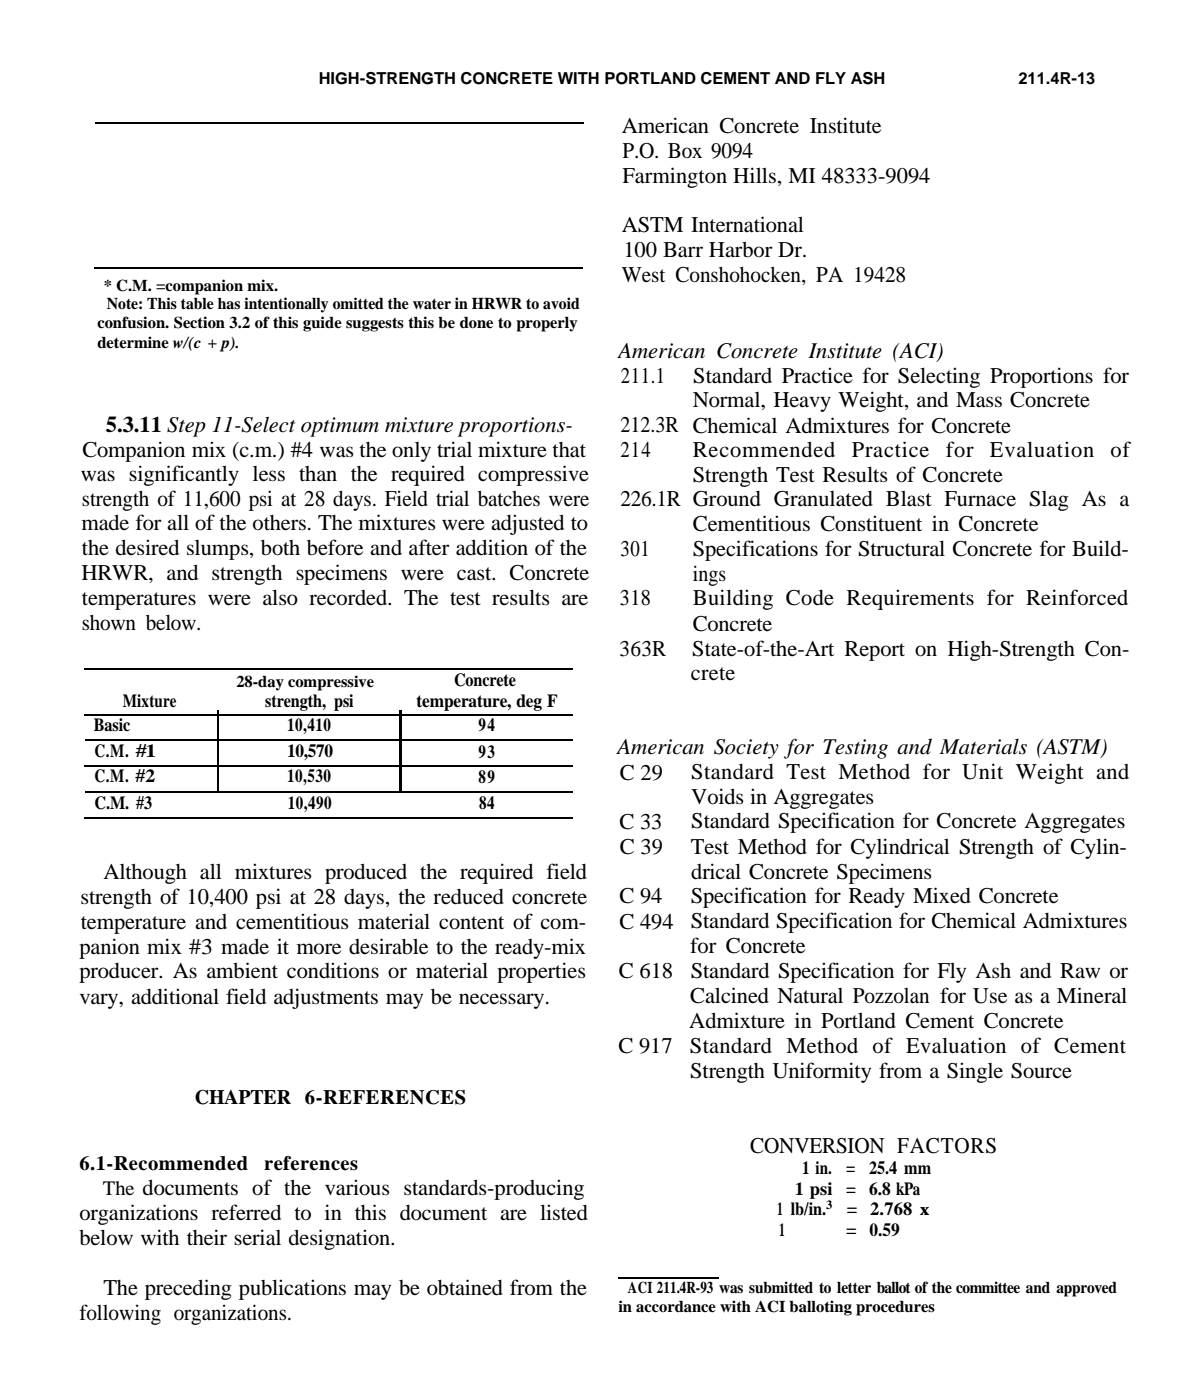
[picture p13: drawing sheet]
<svg xmlns="http://www.w3.org/2000/svg" width="204mm" height="237mm" viewBox="0 0 204 237" stroke-linecap="round" stroke-linejoin="round" font-family="sans-serif">
<defs><g id="words">
<g font-size="3.8">
<text x="105.4" y="22.5">American Concrete Institute</text>
<text x="105.5" y="26.8">P.O. Box 9094</text>
<text x="105.5" y="31">Farmington Hills, MI 48333-9094</text>
<text x="105.4" y="39.4">ASTM International</text>
<text x="105.4" y="47.9">West Conshohocken, PA 19428</text>
<text x="105.7" y="43.6">100 Barr Harbor Dr.</text>
<text x="104.8" y="60.7">American Concrete Institute (ACI)</text>
<text x="105.2" y="65">211.1</text>
<text x="117.5" y="64.9">Standard Practice for Selecting Proportions for</text>
<text x="117.4" y="69.1">Normal, Heavy Weight, and Mass Concrete</text>
<text x="14" y="77.5">Companion mix (c.m.) #4 was the only trial mixture that</text>
<text x="17.9" y="73.3">5.3.11 Step 11-Select optimum mixture proportions-</text>
<text x="105.2" y="73.3">212.3R Chemical Admixtures for Concrete</text>
<text x="105.2" y="77.5">214</text>
<text x="117.4" y="77.5">Recommended</text>
<text x="144.4" y="77.5">Practice</text>
<text x="160.3" y="77.5">for</text>
<text x="167.8" y="77.5">Evaluation</text>
<text x="188.2" y="77.5">of</text>
<text x="13.7" y="81.6">was significantly less than the required compressive</text>
<text x="117.4" y="81.7">Strength Test Results of Concrete</text>
<text x="13.8" y="89.9">made for all of the others. The mixtures were adjusted to</text>
<text x="13.9" y="85.9">strength of 11,600 psi at 28 days. Field trial batches were</text>
<text x="105.2" y="85.9">226.1R Ground Granulated Blast Furnace Slag As a</text>
<text x="13.9" y="94.2">the desired slumps, both before and after addition of the</text>
<text x="105.2" y="94.2">301</text>
<text x="117.4" y="90">Cementitious Constituent in Concrete</text>
<text x="117.4" y="94.2">Specifications for Structural Concrete for Build-</text>
<text x="13.8" y="98.4">HRWR, and strength specimens were cast. Concrete</text>
<text x="117.4" y="98.5">ings</text>
<text x="13.9" y="102.6">temperatures were also recorded. The test results are</text>
<text x="13.9" y="106.9">shown below.</text>
<text x="105.1" y="102.6">318</text>
<text x="117.4" y="102.6">Building Code Requirements for Reinforced</text>
<text x="117.4" y="106.9">Concrete</text>
<text x="105" y="111.2">363R</text>
<text x="117.3" y="111.2">State-of-the-Art Report on High-Strength Con-</text>
<text x="117.1" y="115.3">crete</text>
<text x="104.6" y="127.9">American Society for Testing and Materials (ASTM)</text>
<text x="105.1" y="132.3">C 29</text>
<text x="117.2" y="132.2">Standard Test Method for Unit Weight and</text>
<text x="117.2" y="136.4">Voids in Aggregates</text>
<text x="105" y="140.6">C 33</text>
<text x="117.2" y="140.5">Standard Specification for Concrete Aggregates</text>
<text x="17.5" y="149.1">Although all mixtures produced the required field</text>
<text x="105.1" y="144.8">C 39</text>
<text x="117.1" y="144.8">Test Method for Cylindrical Strength of Cylin-</text>
<text x="117.2" y="149">drical Concrete Specimens</text>
<text x="13.6" y="153.3">strength of 10,400 psi at 28 days, the reduced concrete</text>
<text x="105" y="153.2">C 94</text>
<text x="117.1" y="153.2">Specification for Ready Mixed Concrete</text>
<text x="13.5" y="161.7">panion mix #3 made it more desirable to the ready-mix</text>
<text x="13.7" y="157.5">temperature and cementitious material content of com-</text>
<text x="105" y="157.5">C 494</text>
<text x="117" y="161.6">for Concrete</text>
<text x="117.1" y="157.4">Standard Specification for Chemical Admixtures</text>
<text x="13.5" y="165.9">producer. As ambient conditions or material properties</text>
<text x="104.9" y="165.9">C 618</text>
<text x="117.1" y="165.8">Standard Specification for Fly Ash and Raw or</text>
<text x="13.5" y="170.2">vary, additional field adjustments may be necessary.</text>
<text x="117" y="170">Calcined Natural Pozzolan for Use as a Mineral</text>
<text x="104.8" y="178.6">C 917</text>
<text x="116.8" y="174.3">Admixture in Portland Cement Concrete</text>
<text x="116.9" y="178.5">Standard Method of Evaluation of Cement</text>
<text x="117" y="182.8">Strength Uniformity from a Single Source</text>
<text x="127.2" y="195.5">CONVERSION FACTORS</text>
<text x="13.5" y="206.9">organizations referred to in this document are listed</text>
<text x="13.5" y="211.1">below with their serial designation.</text>
<text x="17.5" y="219.6">The preceding publications may be obtained from the</text>
<text x="13.5" y="223.9">following organizations.</text>
</g>
<g font-size="3.5">
<text x="33" y="187.2">CHAPTER 6-REFERENCES</text>
<text x="13.5" y="198.4">6.1-Recommended</text>
<text x="17.4" y="202.7">The documents of the various standards-producing</text>
<text x="44.8" y="198.4">references</text>
</g>
<g font-size="3.1">
<text x="20.8" y="119.8">Mixture</text>
<text x="45" y="119.8">strength, psi</text>
<text x="70.6" y="119.8">temperature, deg F</text>
<text x="77" y="116.3">Concrete</text>
<text x="15.9" y="124">Basic</text>
<text x="48.7" y="124">10,410</text>
<text x="81.1" y="124.1">94</text>
<text x="16" y="128.5">C.M. #1</text>
<text x="48.7" y="128.5">10,570</text>
<text x="81.1" y="128.5">93</text>
<text x="16" y="132.7">C.M. #2</text>
<text x="16" y="137.2">C.M. #3</text>
<text x="48.7" y="132.7">10,530</text>
<text x="48.8" y="137.2">10,490</text>
<text x="81.1" y="132.8">89</text>
<text x="81.2" y="137.2">84</text>
<text x="134.7" y="202.7">1 psi</text>
<text x="136" y="199.2">1 in.</text>
<text x="143.4" y="199.2">=</text>
<text x="143.4" y="202.7">=</text>
<text x="147.3" y="199.2">25.4 mm</text>
<text x="147.3" y="202.7">6.8 kPa</text>
<text x="131.7" y="206.1">1 lb/in.</text>
<text x="132.1" y="209.6">1</text>
<text x="143.4" y="209.6">=</text>
<text x="143.5" y="206.1">=</text>
<text x="147.4" y="209.6">0.59</text>
<text x="147.5" y="206.1">2.768</text>
</g>
<g font-size="2.8">
<text x="54" y="14.2">HIGH-STRENGTH CONCRETE WITH PORTLAND CEMENT AND FLY ASH</text>
<text x="172.6" y="14.2">211.4R-13</text>
<text x="17.6" y="49.3">* C.M. =companion mix.</text>
<text x="18.1" y="52.4">Note: This table has intentionally omitted the water in HRWR to avoid</text>
<text x="16.5" y="58.9">determine w/(c + p).</text>
<text x="16.5" y="55.6">confusion. Section 3.2 of this guide suggests this be done to properly</text>
<text x="40.1" y="116.5">28-day compressive</text>
<text x="156" y="206.1">x</text>
<text x="106.4" y="219.3">ACI 211.4R-93 was submitted to letter ballot of the committee and approved</text>
<text x="104.8" y="222.5">in accordance with ACI balloting procedures</text>
</g>
<text font-size="2.1" x="140" y="205">3</text>
</g></defs>
<path d="M16.3 20.8h82.7M16.1 45.5h82.7M14.4 113.4h82.7M14.4 121.3h82.7M14.4 130h82.7M14.5 125.6h82.6M14.5 134.4h82.6M36.9 120.4v14.1" fill="none" stroke="#000" stroke-width=".34"/>
<path d="M67.9 120.5v14" fill="none" stroke="#000" stroke-width=".42"/>
<path d="M14.4 138.7h82.7M104.7 216.7h17.1" fill="none" stroke="#000" stroke-width=".25"/>
<use href="#words"/>
</svg>
